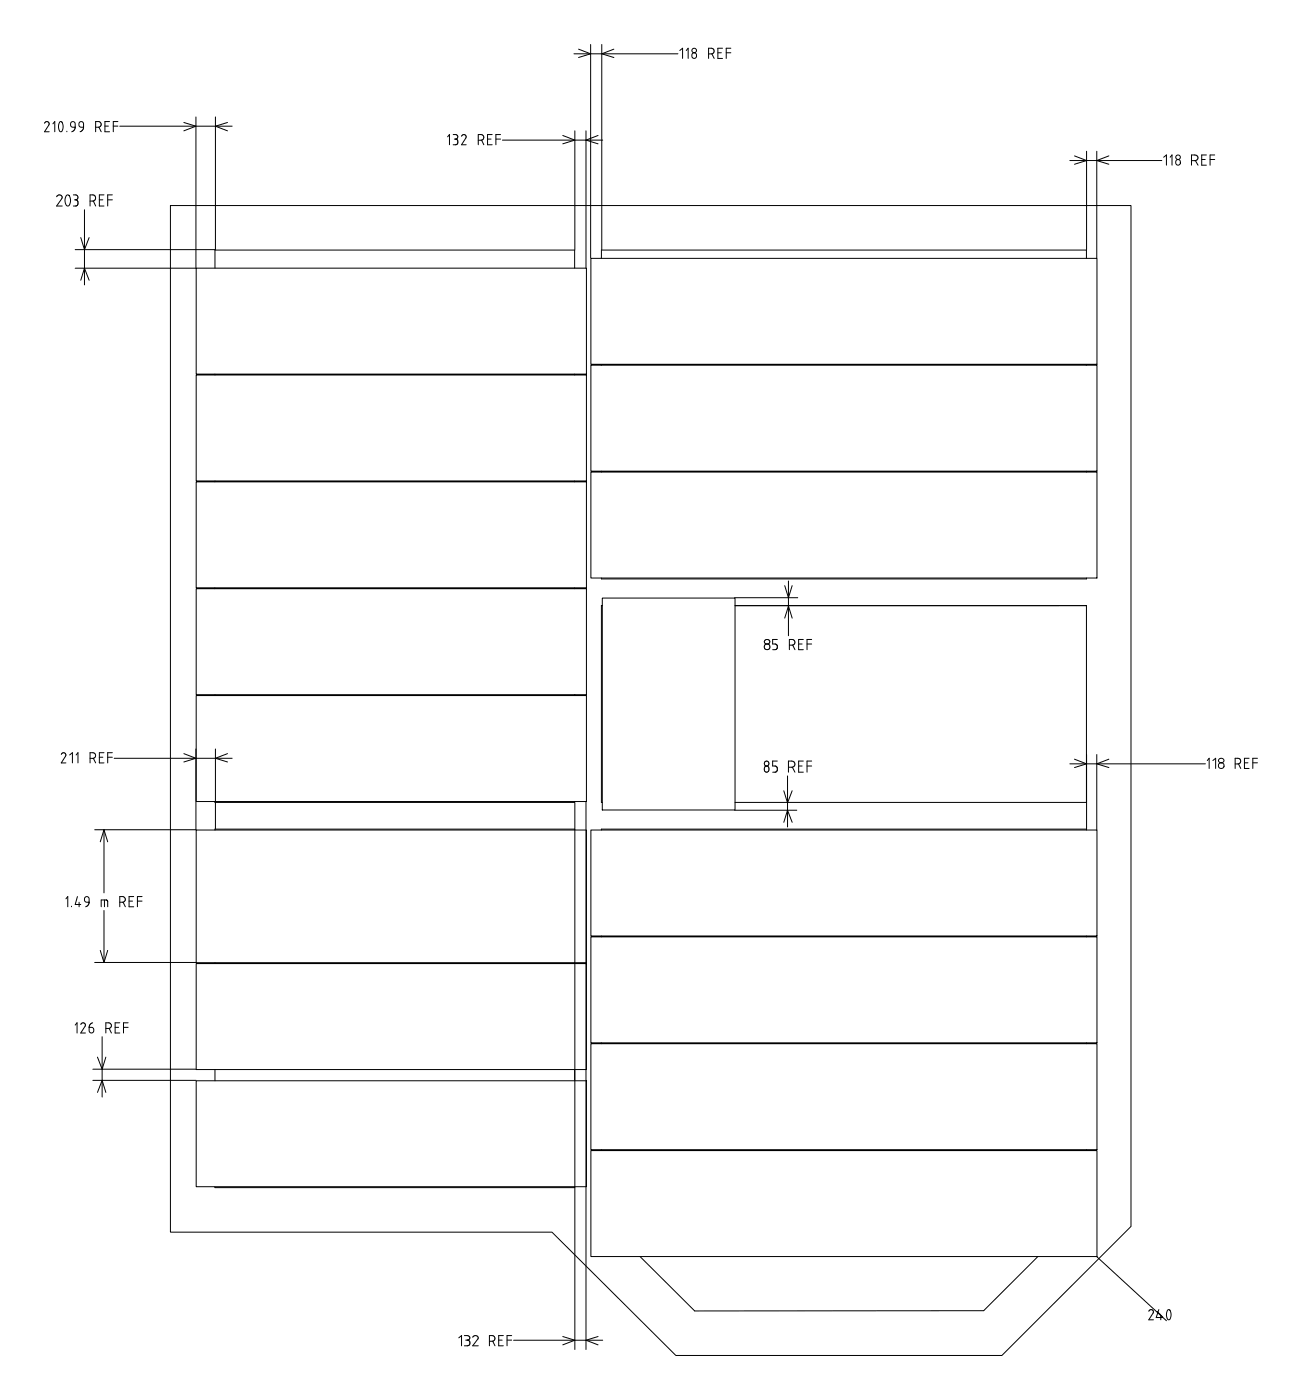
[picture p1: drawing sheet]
<svg xmlns="http://www.w3.org/2000/svg" width="146mm" height="157mm" viewBox="0 0 146 157" stroke-linecap="round" stroke-linejoin="round" font-family="sans-serif">
<g fill="none" stroke="#000" stroke-width=".11">
<path d="M5 13.8a.26 .26 0 0 1 .3-.1 .26 .26 0 0 1 .2 .3l-.5 .8h.5M5.9 13.9l.2-.2v1.1M6.7 13.7h.1a.31 .31 0 0 1 .3 .4 .61 .61 0 0 1-.3 .7 .89 .89 0 0 1-.1-1.1zM7.5 14.7v.1M8 13.7h.3l.1 .1v.5h-.3a.33 .33 0 0 1-.1-.6zM8.4 14.3a.54 .54 0 0 1-.4 .5M8.9 13.7h.2l.3 .1v.5h-.3a.33 .33 0 0 1-.2-.6zM9.4 14.3a.54 .54 0 0 1-.4 .5M10.7 14.3h.3a.32 .32 0 0 0 .4-.3 .32 .32 0 0 0-.4-.3h-.3v1.1M11.1 14.3l.3 .5M11.8 14.2h.4M12.3 13.7h-.5v1.1h.5"/>
<path d="M12.7 14.2h.5M13.2 13.7h-.5v1.1M13.4 14.2h12.7M20.6 13.8l1.4 .4-1.4 .5M22 13.1v17h-13.6M24.2 13.1v14.9h-15.8M25.5 13.8l-1.3 .4 1.3 .5M50.2 15.4l.2-.3v1.2M50.9 15.1h.2a.25 .25 0 0 1 .3 .3 .25 .25 0 0 1-.3 .2M51 15.6h.1M51.1 15.6a.32 .32 0 0 1 .3 .3 .32 .32 0 0 1-.3 .4h-.2M51.8 15.3a.26 .26 0 0 1 .4-.2 .26 .26 0 0 1 .1 .4l-.5 .8h.5"/>
<path d="M53.7 15.7h.3a.32 .32 0 0 0 .3-.3 .32 .32 0 0 0-.3-.3h-.3v1.2M54.1 15.7l.2 .6M54.7 15.6h.4M55.2 15.1h-.5v1.2h.5M55.7 15.6h.5M56.2 15.1h-.5v1.2M56.4 15.7h11.2M63.2 15.2l1.3 .5-1.3 .5M64.4 6h11.7M64.5 14.7v13.3M64.9 5.5l1.4 .5-1.4 .5M65.8 14.7v15.4"/>
<path d="M66.3 5v24M67.1 15.2l-1.3 .5 1.3 .5M67.5 5v23M68.9 5.5l-1.4 .5 1.4 .5M76.3 5.7l.3-.3v1.2M77 5.7l.2-.3v1.2M79.5 6.1h.3a.32 .32 0 0 0 .4-.4 .32 .32 0 0 0-.4-.3h-.3v1.2M79.9 6l.3 .6M80.6 5.9h.4M81.1 5.4h-.5v1.2h.5M81.5 5.9h.5M82 5.4h-.5v1.2"/>
<path d="M120.1 18h10.3M120.6 17.5l1.4 .5-1.4 .4M122 17v11M123.1 17v12M124.5 17.5l-1.4 .5 1.4 .4M130.6 17.7l.3-.3v1.2M131.3 17.7l.2-.3v1.2M133.7 18h.4a.32 .32 0 0 0 .4-.3 .32 .32 0 0 0-.4-.3h-.4v1.2M134.2 18l.3 .6M134.9 17.9h.4M135.4 17.4h-.5v1.2h.5M135.8 17.9h.5"/>
<path d="M136.3 17.4h-.5v1.2M6.4 22.1a.31 .31 0 0 1 .4-.2 .31 .31 0 0 1 .1 .4l-.5 .8h.6M7.4 22l.1-.1a.28 .28 0 0 1 .4 .3 .63 .63 0 0 1-.3 .9 .88 .88 0 0 1-.2-1.1zM8.2 21.9h.3a.28 .28 0 0 1 .3 .3 .28 .28 0 0 1-.3 .2M8.4 22.4h.1M8.5 22.4a.37 .37 0 0 1 .3 .4 .37 .37 0 0 1-.3 .3h-.3M9.1 31.5l.4-1.4 .5 1.4M9.1 26.7l.4 1.3 .5-1.3M9.5 23.6v8.4M10.1 22.6h.3a.35 .35 0 0 0 .3-.4 .35 .35 0 0 0-.3-.3h-.3v1.2M10.5 22.6l.2 .5M11.1 22.4h.4"/>
<path d="M11.7 21.9h-.6v1.2h.6M12.1 22.4h.5M12.6 21.9h-.5v1.2M19.1 23.1h107.8v114.6l-14.5 14.5h-36.5l-14-13.8h-42.8zM22 30.1h43.8v11.9h-43.8zM24.1 30.1v-2h40.4v2M66.3 29h56.8v11.9h-56.8zM67.5 29v-.9h54.4v.9M22 42.1h43.8v11.9h-43.8zM22 54.1h43.8v11.9h-43.8zM24.1 42v.1M24.1 54v.1"/>
<path d="M64.5 42v.1M64.5 54v.1M66.3 41h56.8v11.9h-56.8zM66.3 53h56.8v11.9h-56.8zM67.5 40.9v.1M67.5 52.9v.1M121.9 40.9v.1M121.9 52.9v.1M22 78.1h43.8v11.9h-43.8zM22 66.1h43.8v11.9h-43.8zM24.1 66v.1M24.1 78v.1"/>
<path d="M64.5 66v.1M64.5 78v.1M67.5 64.9v.1h54.4v-.1M67.6 67.2h14.9v23.8h-14.9zM67.6 68h-.1v22.1h.1M82.4 67.1h7.1M82.5 68h39.4l.1 25.1M85.9 71.9a.23 .23 0 0 0-.1 .2 .23 .23 0 0 0 .2 .2h.2a.32 .32 0 0 1 .1 .5 .32 .32 0 0 1-.5 0 .32 .32 0 0 1 .2-.5h.2a.28 .28 0 0 0 .1-.4 .28 .28 0 0 0-.4 0zM87.2 71.8h-.5v.5h.3a.32 .32 0 0 1 .2 .3 .32 .32 0 0 1-.2 .4h-.3M88.1 65.8l.4 1.3 .4-1.3M88.1 69.4l.4-1.3 .4 1.3M88.5 65.2v6.2"/>
<path d="M88.6 72.5h.3a.32 .32 0 0 0 .3-.4 .32 .32 0 0 0-.3-.3h-.3v1.2M89 72.4l.2 .6M89.6 72.3h.4M90.2 71.8h-.6v1.2h.6M90.6 72.3h.5M91.1 71.8h-.5v1.2M6.9 84.7a.26 .26 0 0 1 .3-.2 .26 .26 0 0 1 .2 .4l-.5 .8h.5M7.8 84.8l.3-.3v1.2M8.5 84.8l.3-.3v1.2M10.1 85.2h.3a.32 .32 0 0 0 .3-.4 .32 .32 0 0 0-.3-.3h-.3v1.2M10.5 85.2l.2 .5M11.1 85h.4"/>
<path d="M11.7 84.5h-.6v1.2h.6M11.7 93.2v7.1M11.7 93.2l-.4 1.3M11.7 93.2l.4 1.3M12.1 85h.5M12.6 84.5h-.5v1.2M12.8 85.2h13.3M20.6 84.6l1.4 .6-1.4 .4M22 84.1v9.1h-11.4M22 93.2h43.8v14.9h-43.8zM24.1 90v.1h40.4v-.1M24.1 93.2v-.1h40.4v.1"/>
<path d="M24.2 84.1v9M25.5 84.6l-1.3 .6 1.3 .4M64.5 90.2v61.4M65.8 90.1v61.5M66.3 93.2h56.8v11.9h-56.8zM67.5 93.2v-.1h54.4v.1M82.4 91h7M82.5 90.1h39.4M85.9 85.6l-.1 .1 .1 .2a.42 .42 0 0 1 .4 .3 .42 .42 0 0 1-.2 .5 .35 .35 0 0 1-.3-.3 .35 .35 0 0 1 .3-.4 .27 .27 0 0 0 .2-.4 .27 .27 0 0 0-.4 0zM87.2 85.5h-.5v.5h.3a.37 .37 0 0 1 .2 .4 .37 .37 0 0 1-.2 .3h-.3M88 92.3l.4-1.3 .5 1.3M88 88.8l.4 1.4 .5-1.4"/>
<path d="M88.4 87.1v5.8M88.5 86.2h.4a.35 .35 0 0 0 .3-.4 .35 .35 0 0 0-.3-.3h-.4v1.2M88.9 86.2l.3 .5M89.6 86h.4M90.2 85.5h-.6v1.2h.6M90.6 86h.5M91.1 85.5h-.5v1.2M120.1 85.8h15.2M120.6 85.3l1.4 .5-1.4 .4M123.1 84.7v8.5M124.5 85.3l-1.4 .5 1.4 .4M135.5 85.4l.2-.2v1.1"/>
<path d="M136.1 85.4l.3-.2v1.1M138.6 85.8h.3a.32 .32 0 0 0 .4-.3 .32 .32 0 0 0-.4-.3h-.3v1.1M139 85.8l.3 .5M139.7 85.7h.4M140.2 85.2h-.5v1.1h.5M140.6 85.7h.5M141.1 85.2h-.5v1.1M7.4 100.9l.2-.2v1.1M8 101.8h.1M8.4 115.1l.2-.2v1.1M8.7 100.7l-.3 .9h.7M8.9 101.3v.5"/>
<path d="M9.1 115.1a.26 .26 0 0 1 .3-.2 .26 .26 0 0 1 .2 .3l-.5 .8h.5M9.6 100.8l.1-.1 .3 .1v.5h-.3a.33 .33 0 0 1-.1-.5zM10 115.4h.3a.3 .3 0 0 1 .2 .4 .3 .3 0 0 1-.4 .1zM10 101.3a.54 .54 0 0 1-.4 .5M10.4 114.9a.54 .54 0 0 0-.4 .5M10.6 108.1h11.4M10.9 118.7l.6 1.4 .4-1.4M11.3 106.7l.4 1.4M11.4 101.8v-.7h.6l.1 .7M11.5 116.4v6.8M11.7 102.3v5.8M11.7 101.1v.7"/>
<path d="M11.9 115.5h.3a.32 .32 0 0 0 .3-.3 .32 .32 0 0 0-.3-.3h-.3v1.1M12.1 106.7l-.4 1.4M12.3 115.5l.2 .5M12.9 115.4h.4M13.4 101.3h.4a.32 .32 0 0 0 .3-.3 .32 .32 0 0 0-.3-.3h-.4v1.1M13.4 114.9h-.5v1.1h.5M13.8 101.3l.3 .5M13.9 115.4h.5M14.4 114.9h-.5v1.1M14.5 101.2h.4M15 100.7h-.5v1.1h.5M15.4 101.2h.5"/>
<path d="M15.9 100.7h-.5v1.1M22 108.2h43.8v11.9h-43.8zM24.1 108.1v.1M64.5 108.1v.1M66.3 105.2h56.8v11.9h-56.8zM66.3 117.2h56.8v11.9h-56.8zM67.5 105.1v.1M67.5 117.1v.1M121.9 105.1v.1M121.9 117.1v.1M10.4 120.1h11.6M10.4 121.3h11.6"/>
<path d="M10.9 122.7l.6-1.4 .4 1.4M22 121.4h43.8v11.9h-43.8zM24.1 133.3v.1h40.4v-.1M24.1 120.1v1.3M64.5 120.1v1.3M66.3 129.2h56.8v11.9h-56.8zM67.5 129.1v.1M121.9 129.1v.1M51.5 150.2l.3-.2v1.1M52.1 150h.3a.26 .26 0 0 1 .3 .2 .26 .26 0 0 1-.3 .3M52.3 150.5h.1M52.4 150.5a.32 .32 0 0 1 .3 .3 .32 .32 0 0 1-.3 .3h-.3"/>
<path d="M53.1 150.2a.31 .31 0 0 1 .3-.2 .31 .31 0 0 1 .2 .4l-.5 .7h.6M54.9 150.6h.3a.32 .32 0 0 0 .4-.3 .32 .32 0 0 0-.4-.3h-.3v1.1M55.3 150.6l.3 .5M56 150.5h.4M56.5 150h-.5v1.1h.5M56.9 150.5h.5M57.4 150h-.5v1.1M57.6 150.5h10M63.2 150.1l1.3 .4-1.3 .5M67.1 150.1l-1.3 .4 1.3 .5M71.8 141.1l6.2 6.1h32.4l6.1-6.1M123.1 141.1l7.8 7.2"/>
<path d="M128.9 147.3a.26 .26 0 0 1 .4-.2 .26 .26 0 0 1 .1 .4l-.5 .7h.6M129.9 147.3l.6 .6M130.1 147.1l-.3 .9h.7M130.3 147.7v.5M131.1 147.1a.31 .31 0 0 1 .3 .4 .61 .61 0 0 1-.2 .7h-.1a.89 .89 0 0 1 0-1.1z"/>
<circle cx="77.9" cy="6.2" r=".3"/>
<circle cx="77.9" cy="5.7" r=".26"/>
<circle cx="132.2" cy="18.2" r=".3"/>
<circle cx="132.2" cy="17.7" r=".26"/>
<circle cx="137.1" cy="86" r=".32"/>
<circle cx="137.1" cy="85.4" r=".28"/>
</g>
</svg>
